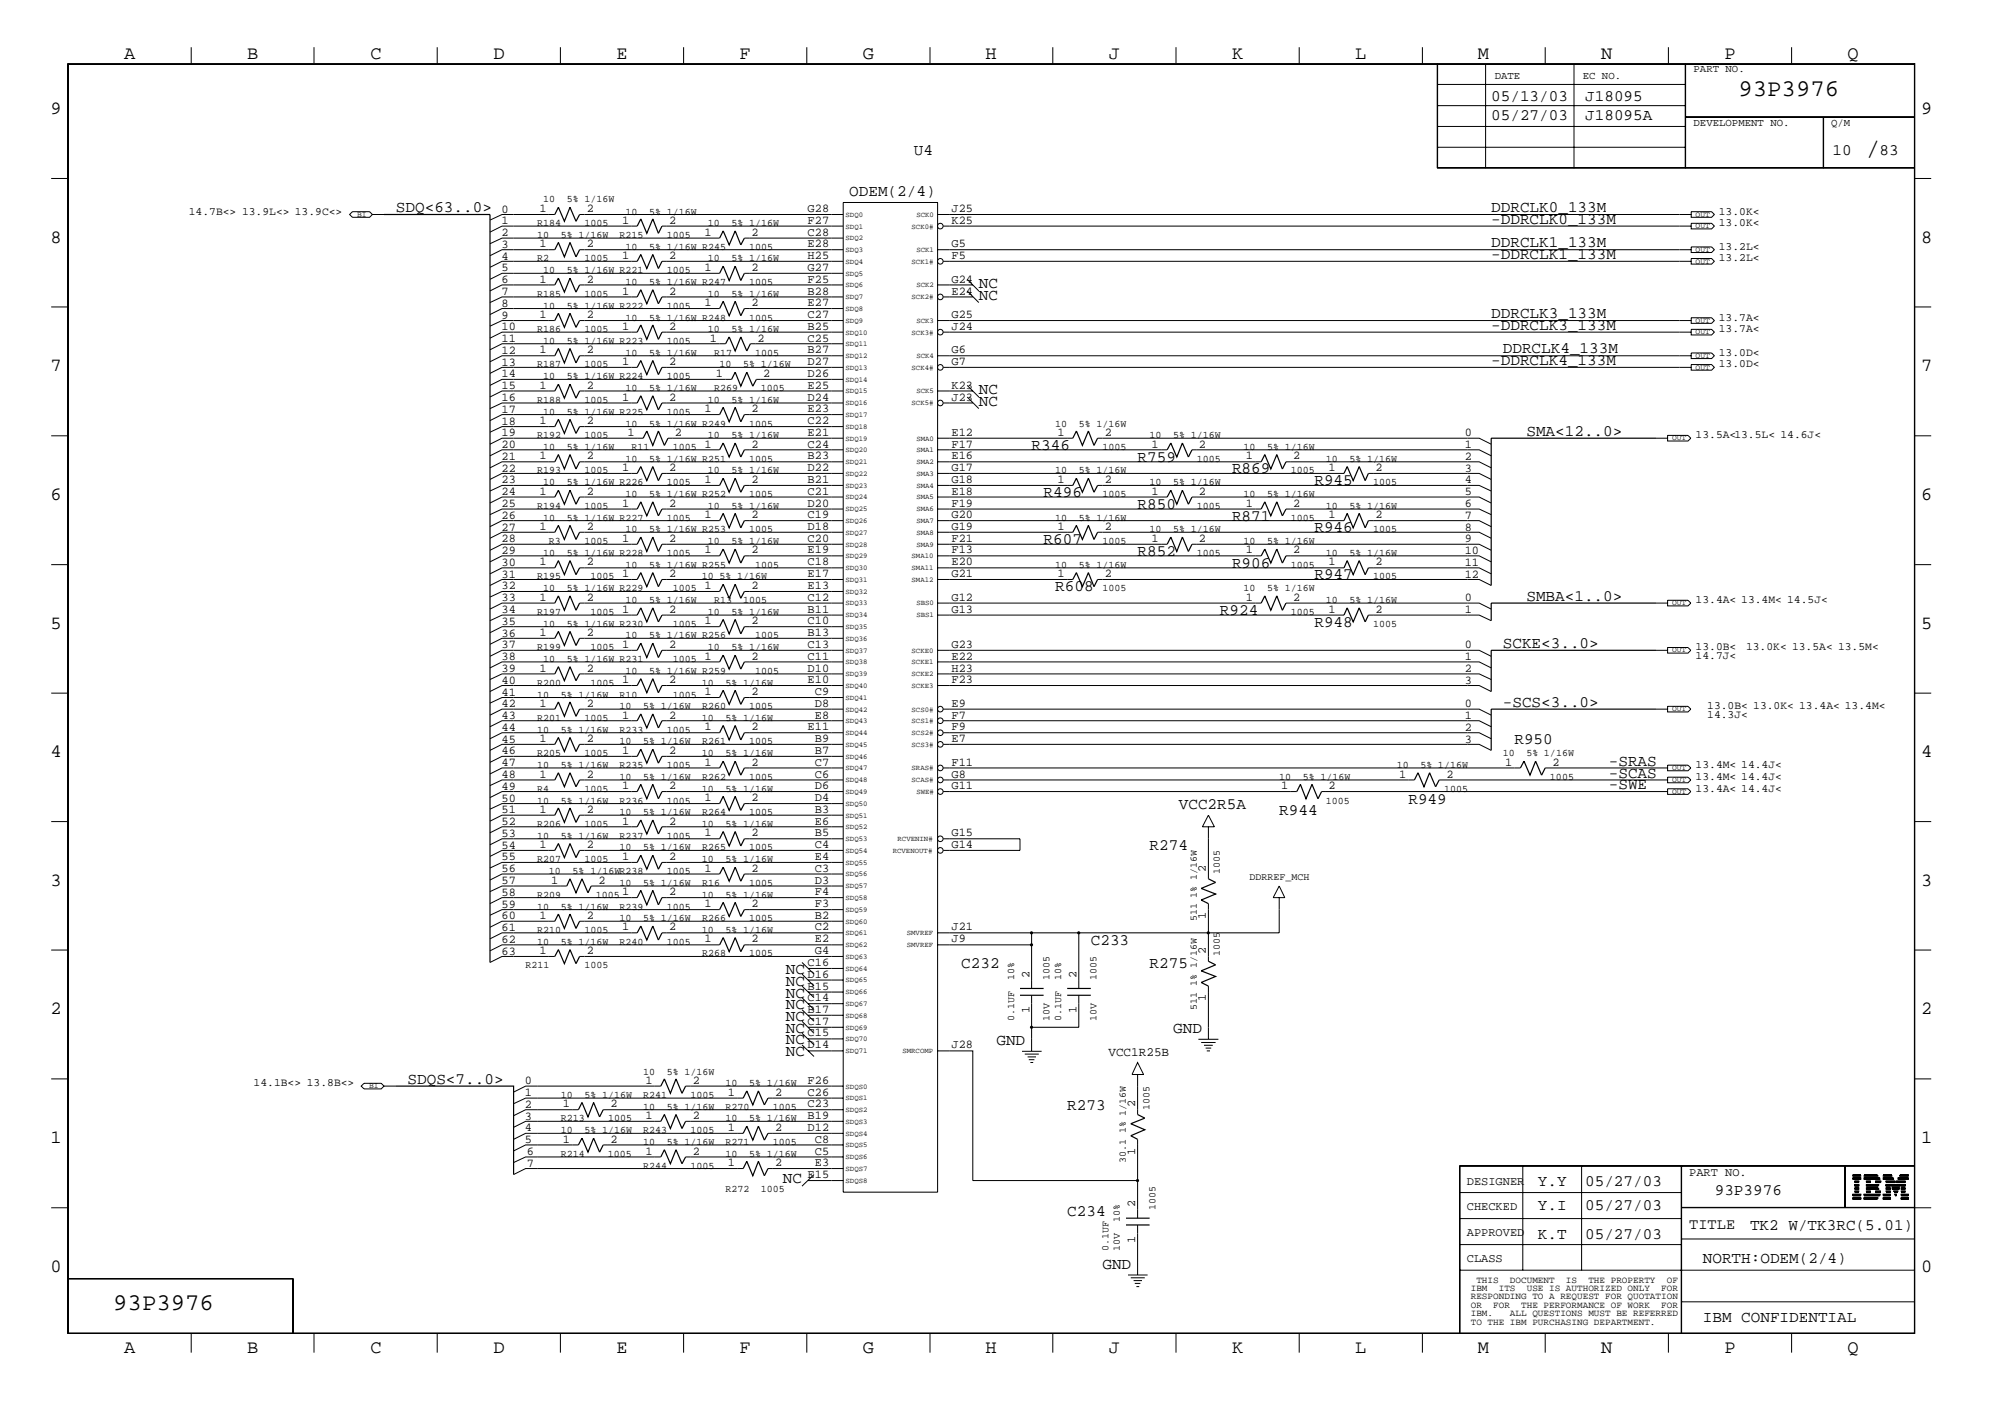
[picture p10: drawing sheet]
<svg xmlns="http://www.w3.org/2000/svg" width="423mm" height="299mm" viewBox="0 0 423 299" stroke-linecap="round" stroke-linejoin="round" font-family="sans-serif">
<defs><g id="words">
<text font-size="5.2" x="395" y="32.9">/</text>
<g font-size="5.1">
<text x="368" y="20.4">93P3976</text>
<text x="24" y="277.1">93P3976</text>
</g>
<g font-size="4">
<text x="26.2" y="12.5">A</text>
<text x="52.3" y="12.5">B</text>
<text x="78.4" y="12.5">C</text>
<text x="104.5" y="12.5">D</text>
<text x="130.5" y="12.5">E</text>
<text x="156.5" y="12.5">F</text>
<text x="182.6" y="12.5">G</text>
<text x="208.6" y="12.5">H</text>
<text x="234.7" y="12.5">J</text>
<text x="260.8" y="12.5">K</text>
<text x="286.9" y="12.5">L</text>
<text x="312.8" y="12.5">M</text>
<text x="338.9" y="12.5">N</text>
<text x="365" y="12.5">P</text>
<text x="391.1" y="12.5">Q</text>
<text x="10.7" y="24.1">9</text>
<text x="406.7" y="24.1">9</text>
<text x="10.7" y="51.3">8</text>
<text x="406.7" y="51.3">8</text>
<text x="10.7" y="78.6">7</text>
<text x="406.7" y="78.6">7</text>
<text x="10.7" y="105.8">6</text>
<text x="406.7" y="105.8">6</text>
<text x="10.7" y="133">5</text>
<text x="406.7" y="133">5</text>
<text x="10.7" y="160.2">4</text>
<text x="406.7" y="160.2">4</text>
<text x="10.7" y="187.5">3</text>
<text x="406.7" y="187.5">3</text>
<text x="10.7" y="214.6">2</text>
<text x="406.7" y="214.6">2</text>
<text x="10.7" y="241.9">1</text>
<text x="406.7" y="241.9">1</text>
<text x="10.7" y="269.2">0</text>
<text x="406.7" y="269.2">0</text>
<text x="26.2" y="286.2">A</text>
<text x="52.3" y="286.2">B</text>
<text x="78.4" y="286.2">C</text>
<text x="104.5" y="286.2">D</text>
<text x="130.5" y="286.2">E</text>
<text x="156.5" y="286.2">F</text>
<text x="182.6" y="286.2">G</text>
<text x="208.6" y="286.2">H</text>
<text x="234.7" y="286.2">J</text>
<text x="260.8" y="286.2">K</text>
<text x="286.9" y="286.2">L</text>
<text x="312.8" y="286.2">M</text>
<text x="338.9" y="286.2">N</text>
<text x="365" y="286.2">P</text>
<text x="391.1" y="286.2">Q</text>
</g>
<g font-size="3.4">
<text x="315.6" y="21.4">05/13/03</text>
<text x="335.5" y="21.4">J18095</text>
<text x="315.6" y="25.4">05/27/03</text>
<text x="335.5" y="25.4">J18095A</text>
<text x="193.5" y="32.9">U4</text>
<text x="387.9" y="32.9">10</text>
<text x="397.8" y="32.9">83</text>
<text x="179.7" y="41.6">ODEM(2/4)</text>
<text x="83.8" y="44.9">SDQ&lt;63..0&gt;</text>
<text x="315.6" y="47.3">-DDRCLK0_133M</text>
<text x="315.6" y="44.9">DDRCLK0_133M</text>
<text x="315.6" y="52.3">DDRCLK1_133M</text>
<text x="315.6" y="54.9">-DDRCLK1_133M</text>
<text x="207.2" y="63.4">NC</text>
<text x="207.2" y="60.9">NC</text>
<text x="315.6" y="67.3">DDRCLK3_133M</text>
<text x="315.6" y="69.8">-DDRCLK3_133M</text>
<text x="315.6" y="77.2">-DDRCLK4_133M</text>
<text x="318.1" y="74.8">DDRCLK4_133M</text>
<text x="207.2" y="83.3">NC</text>
<text x="207.2" y="85.9">NC</text>
<text x="218.4" y="95.2">R346</text>
<text x="323.1" y="92.2">SMA&lt;12..0&gt;</text>
<text x="240.8" y="97.7">R759</text>
<text x="260.8" y="100.2">R869</text>
<text x="220.9" y="105.2">R496</text>
<text x="240.8" y="107.7">R850</text>
<text x="278.2" y="102.7">R945</text>
<text x="260.8" y="110.2">R871</text>
<text x="278.2" y="112.6">R946</text>
<text x="220.9" y="115.1">R607</text>
<text x="240.8" y="117.6">R852</text>
<text x="223.4" y="125.1">R608</text>
<text x="260.8" y="120.1">R906</text>
<text x="278.2" y="122.6">R947</text>
<text x="258.2" y="130.1">R924</text>
<text x="323.1" y="127.1">SMBA&lt;1..0&gt;</text>
<text x="278.2" y="132.6">R948</text>
<text x="318.1" y="137.1">SCKE&lt;3..0&gt;</text>
<text x="318.1" y="149.5">-SCS&lt;3..0&gt;</text>
<text x="320.5" y="157.5">R950</text>
<text x="340.5" y="162">-SRAS</text>
<text x="340.5" y="167">-SWE</text>
<text x="340.5" y="164.5">-SCAS</text>
<text x="249.5" y="171.2">VCC2R5A</text>
<text x="270.8" y="172.5">R944</text>
<text x="298.1" y="170">R949</text>
<text x="243.3" y="179.9">R274</text>
<text x="230.9" y="199.9">C233</text>
<text x="166.4" y="208.5">NC</text>
<text x="166.4" y="206.1">NC</text>
<text x="203.5" y="204.9">C232</text>
<text x="243.3" y="204.9">R275</text>
<text x="166.4" y="213.5">NC</text>
<text x="166.4" y="211.1">NC</text>
<text x="166.4" y="218.5">NC</text>
<text x="166.4" y="221">NC</text>
<text x="166.4" y="216.1">NC</text>
<text x="210.9" y="221.1">GND</text>
<text x="248.3" y="218.6">GND</text>
<text x="166.4" y="223.5">NC</text>
<text x="86.3" y="229.3">SDQS&lt;7..0&gt;</text>
<text x="225.9" y="234.8">R273</text>
<text x="165.7" y="250.4">NC</text>
<text x="325.5" y="251">Y.Y</text>
<text x="335.5" y="251">05/27/03</text>
<text x="225.9" y="257.2">C234</text>
<text x="325.5" y="255.9">Y.I</text>
<text x="335.5" y="255.9">05/27/03</text>
<text x="363" y="252.7">93P3976</text>
<text x="325.5" y="262.2">K.T</text>
<text x="335.5" y="262.2">05/27/03</text>
<text x="370.4" y="260.2">TK2 W/TK3RC(5.01)</text>
<text x="233.3" y="268.4">GND</text>
<text x="360.4" y="267.2">NORTH:ODEM(2/4)</text>
<text x="360.4" y="279.7">IBM CONFIDENTIAL</text>
</g>
<text font-size="3.2" x="357.5" y="260">TITLE</text>
<text font-size="2.7" x="234.6" y="223.5">VCC1R25B</text>
<g font-size="2.5">
<text x="106.2" y="47.4">1</text>
<text x="106.2" y="45">0</text>
<text x="114.2" y="44.9">1</text>
<text x="124.2" y="44.9">2</text>
<text x="131.7" y="47.3">1</text>
<text x="141.6" y="47.3">2</text>
<text x="170.9" y="44.9">G28</text>
<text x="170.9" y="47.3">F27</text>
<text x="201.4" y="44.9">J25</text>
<text x="201.4" y="47.3">K25</text>
<text x="106.2" y="50">2</text>
<text x="106.2" y="52.4">3</text>
<text x="114.2" y="52.3">1</text>
<text x="124.2" y="52.3">2</text>
<text x="149.1" y="49.9">1</text>
<text x="159.1" y="49.9">2</text>
<text x="170.9" y="49.9">C28</text>
<text x="170.9" y="52.3">E28</text>
<text x="201.4" y="52.3">G5</text>
<text x="106.2" y="59.9">6</text>
<text x="106.2" y="57.4">5</text>
<text x="106.2" y="54.9">4</text>
<text x="114.2" y="59.8">1</text>
<text x="124.2" y="59.8">2</text>
<text x="131.7" y="54.9">1</text>
<text x="141.6" y="54.9">2</text>
<text x="149.1" y="57.3">1</text>
<text x="159.1" y="57.3">2</text>
<text x="170.9" y="59.8">F25</text>
<text x="170.9" y="54.9">H25</text>
<text x="170.9" y="57.3">G27</text>
<text x="201.4" y="59.8">G24</text>
<text x="201.4" y="54.9">F5</text>
<text x="106.2" y="62.4">7</text>
<text x="106.2" y="64.9">8</text>
<text x="131.7" y="62.3">1</text>
<text x="141.6" y="62.3">2</text>
<text x="149.1" y="64.8">1</text>
<text x="159.1" y="64.8">2</text>
<text x="170.9" y="62.3">B28</text>
<text x="170.9" y="64.8">E27</text>
<text x="201.4" y="62.3">E24</text>
<text x="106.2" y="69.8">10</text>
<text x="106.2" y="67.4">9</text>
<text x="114.2" y="67.3">1</text>
<text x="124.2" y="67.3">2</text>
<text x="131.7" y="69.8">1</text>
<text x="141.6" y="69.8">2</text>
<text x="170.9" y="69.8">B25</text>
<text x="170.9" y="67.3">C27</text>
<text x="201.4" y="67.3">G25</text>
<text x="201.4" y="69.8">J24</text>
<text x="106.2" y="72.4">11</text>
<text x="106.2" y="74.8">12</text>
<text x="106.2" y="77.4">13</text>
<text x="114.2" y="74.8">1</text>
<text x="124.2" y="74.8">2</text>
<text x="131.7" y="77.2">1</text>
<text x="141.6" y="77.2">2</text>
<text x="150.3" y="72.3">1</text>
<text x="160.4" y="72.3">2</text>
<text x="170.9" y="72.3">C25</text>
<text x="170.9" y="74.8">B27</text>
<text x="170.9" y="77.2">D27</text>
<text x="201.4" y="74.8">G6</text>
<text x="201.4" y="77.2">G7</text>
<text x="106.2" y="79.8">14</text>
<text x="106.2" y="82.4">15</text>
<text x="114.2" y="82.2">1</text>
<text x="124.2" y="82.2">2</text>
<text x="151.6" y="79.8">1</text>
<text x="161.5" y="79.8">2</text>
<text x="170.9" y="79.8">D26</text>
<text x="170.9" y="82.2">E25</text>
<text x="201.4" y="82.2">K23</text>
<text x="106.2" y="87.3">17</text>
<text x="106.2" y="84.8">16</text>
<text x="106.2" y="89.8">18</text>
<text x="114.2" y="89.7">1</text>
<text x="124.2" y="89.7">2</text>
<text x="131.7" y="84.8">1</text>
<text x="141.6" y="84.8">2</text>
<text x="149.1" y="87.2">1</text>
<text x="159.1" y="87.2">2</text>
<text x="170.9" y="84.8">D24</text>
<text x="170.9" y="87.2">E23</text>
<text x="170.9" y="89.7">C22</text>
<text x="201.4" y="84.8">J23</text>
<text x="106.2" y="94.8">20</text>
<text x="106.2" y="92.3">19</text>
<text x="132.8" y="92.2">1</text>
<text x="142.8" y="92.2">2</text>
<text x="149.1" y="94.7">1</text>
<text x="159.1" y="94.7">2</text>
<text x="170.9" y="92.2">E21</text>
<text x="170.9" y="94.7">C24</text>
<text x="201.4" y="92.2">E12</text>
<text x="201.4" y="94.7">F17</text>
<text x="223.9" y="92.2">1</text>
<text x="233.8" y="92.2">2</text>
<text x="243.8" y="94.7">1</text>
<text x="253.7" y="94.7">2</text>
<text x="310" y="92.3">0</text>
<text x="310" y="94.8">1</text>
<text x="106.2" y="99.8">22</text>
<text x="106.2" y="97.3">21</text>
<text x="114.2" y="97.2">1</text>
<text x="124.2" y="97.2">2</text>
<text x="131.7" y="99.7">1</text>
<text x="141.6" y="99.7">2</text>
<text x="170.9" y="97.2">B23</text>
<text x="170.9" y="99.7">D22</text>
<text x="201.4" y="97.2">E16</text>
<text x="201.4" y="99.7">G17</text>
<text x="263.7" y="97.2">1</text>
<text x="273.7" y="97.2">2</text>
<text x="281.2" y="99.7">1</text>
<text x="291.2" y="99.7">2</text>
<text x="310" y="97.3">2</text>
<text x="310" y="99.8">3</text>
<text x="106.2" y="107.3">25</text>
<text x="106.2" y="102.3">23</text>
<text x="106.2" y="104.7">24</text>
<text x="114.2" y="104.6">1</text>
<text x="124.2" y="104.6">2</text>
<text x="131.7" y="107.2">1</text>
<text x="141.6" y="107.2">2</text>
<text x="149.1" y="102.2">1</text>
<text x="159.1" y="102.2">2</text>
<text x="170.9" y="102.2">B21</text>
<text x="170.9" y="107.2">D20</text>
<text x="170.9" y="104.6">C21</text>
<text x="201.4" y="104.6">E18</text>
<text x="201.4" y="107.2">F19</text>
<text x="201.4" y="102.2">G18</text>
<text x="223.9" y="102.2">1</text>
<text x="233.8" y="102.2">2</text>
<text x="243.8" y="104.6">1</text>
<text x="253.7" y="104.6">2</text>
<text x="263.7" y="107.2">1</text>
<text x="273.7" y="107.2">2</text>
<text x="310" y="102.3">4</text>
<text x="310" y="107.3">6</text>
<text x="310" y="104.7">5</text>
<text x="106.2" y="112.3">27</text>
<text x="106.2" y="109.7">26</text>
<text x="114.2" y="112.2">1</text>
<text x="124.2" y="112.2">2</text>
<text x="149.1" y="109.6">1</text>
<text x="159.1" y="109.6">2</text>
<text x="170.9" y="109.6">C19</text>
<text x="170.9" y="112.2">D18</text>
<text x="201.4" y="109.6">G20</text>
<text x="201.4" y="112.2">G19</text>
<text x="223.9" y="112.2">1</text>
<text x="233.8" y="112.2">2</text>
<text x="281.2" y="109.6">1</text>
<text x="291.2" y="109.6">2</text>
<text x="310" y="109.7">7</text>
<text x="310" y="112.3">8</text>
<text x="106.2" y="117.3">29</text>
<text x="106.2" y="119.7">30</text>
<text x="106.2" y="114.7">28</text>
<text x="114.2" y="119.6">1</text>
<text x="124.2" y="119.6">2</text>
<text x="131.7" y="114.6">1</text>
<text x="141.6" y="114.6">2</text>
<text x="149.1" y="117.1">1</text>
<text x="159.1" y="117.1">2</text>
<text x="170.9" y="114.6">C20</text>
<text x="170.9" y="117.1">E19</text>
<text x="170.9" y="119.6">C18</text>
<text x="201.4" y="119.6">E20</text>
<text x="201.4" y="117.1">F13</text>
<text x="201.4" y="114.6">F21</text>
<text x="243.8" y="114.6">1</text>
<text x="253.7" y="114.6">2</text>
<text x="263.7" y="117.1">1</text>
<text x="273.7" y="117.1">2</text>
<text x="281.2" y="119.6">1</text>
<text x="291.2" y="119.6">2</text>
<text x="310" y="114.7">9</text>
<text x="310" y="117.3">10</text>
<text x="310" y="119.7">11</text>
<text x="106.2" y="124.7">32</text>
<text x="106.2" y="122.3">31</text>
<text x="131.7" y="122.1">1</text>
<text x="141.6" y="122.1">2</text>
<text x="149.1" y="124.6">1</text>
<text x="159.1" y="124.6">2</text>
<text x="170.9" y="122.1">E17</text>
<text x="170.9" y="124.6">E13</text>
<text x="201.4" y="122.1">G21</text>
<text x="223.9" y="122.1">1</text>
<text x="233.8" y="122.1">2</text>
<text x="310" y="122.3">12</text>
<text x="106.2" y="127.2">33</text>
<text x="106.2" y="129.7">34</text>
<text x="114.2" y="127.1">1</text>
<text x="124.2" y="127.1">2</text>
<text x="131.7" y="129.6">1</text>
<text x="141.6" y="129.6">2</text>
<text x="170.9" y="127.1">C12</text>
<text x="170.9" y="129.6">B11</text>
<text x="201.4" y="127.1">G12</text>
<text x="201.4" y="129.6">G13</text>
<text x="263.7" y="127.1">1</text>
<text x="273.7" y="127.1">2</text>
<text x="281.2" y="129.6">1</text>
<text x="291.2" y="129.6">2</text>
<text x="310" y="127.2">0</text>
<text x="310" y="129.7">1</text>
<text x="106.2" y="137.2">37</text>
<text x="106.2" y="134.7">36</text>
<text x="106.2" y="132.2">35</text>
<text x="114.2" y="134.6">1</text>
<text x="124.2" y="134.6">2</text>
<text x="131.7" y="137.1">1</text>
<text x="141.6" y="137.1">2</text>
<text x="149.1" y="132.1">1</text>
<text x="159.1" y="132.1">2</text>
<text x="170.9" y="134.6">B13</text>
<text x="170.9" y="132.1">C10</text>
<text x="170.9" y="137.1">C13</text>
<text x="201.4" y="137.1">G23</text>
<text x="310" y="137.2">0</text>
<text x="106.2" y="139.7">38</text>
<text x="106.2" y="142.2">39</text>
<text x="114.2" y="142.1">1</text>
<text x="124.2" y="142.1">2</text>
<text x="149.1" y="139.5">1</text>
<text x="159.1" y="139.5">2</text>
<text x="170.9" y="139.5">C11</text>
<text x="170.9" y="142.1">D10</text>
<text x="201.4" y="142.1">H23</text>
<text x="201.4" y="139.5">E22</text>
<text x="310" y="139.7">1</text>
<text x="310" y="142.2">2</text>
<text x="106.2" y="144.6">40</text>
<text x="106.2" y="147.2">41</text>
<text x="106.2" y="149.6">42</text>
<text x="114.2" y="149.5">1</text>
<text x="124.2" y="149.5">2</text>
<text x="131.7" y="144.5">1</text>
<text x="141.6" y="144.5">2</text>
<text x="149.1" y="147.1">1</text>
<text x="159.1" y="147.1">2</text>
<text x="170.9" y="144.5">E10</text>
<text x="172.5" y="149.5">D8</text>
<text x="172.5" y="147.1">C9</text>
<text x="201.4" y="144.5">F23</text>
<text x="201.4" y="149.5">E9</text>
<text x="310" y="144.6">3</text>
<text x="310" y="149.6">0</text>
<text x="106.2" y="152.1">43</text>
<text x="106.2" y="154.6">44</text>
<text x="131.7" y="152.1">1</text>
<text x="141.6" y="152.1">2</text>
<text x="149.1" y="154.5">1</text>
<text x="159.1" y="154.5">2</text>
<text x="170.9" y="154.5">E11</text>
<text x="172.5" y="152.1">E8</text>
<text x="201.4" y="152.1">F7</text>
<text x="201.4" y="154.5">F9</text>
<text x="310" y="152.1">1</text>
<text x="310" y="154.6">2</text>
<text x="106.2" y="159.6">46</text>
<text x="106.2" y="157.1">45</text>
<text x="114.2" y="157">1</text>
<text x="124.2" y="157">2</text>
<text x="131.7" y="159.5">1</text>
<text x="141.6" y="159.5">2</text>
<text x="149.1" y="162">1</text>
<text x="159.1" y="162">2</text>
<text x="172.5" y="159.5">B7</text>
<text x="172.5" y="157">B9</text>
<text x="172.5" y="162">C7</text>
<text x="201.4" y="157">E7</text>
<text x="201.4" y="162">F11</text>
<text x="310" y="157.1">3</text>
<text x="318.6" y="162">1</text>
<text x="328.6" y="162">2</text>
<text x="106.2" y="164.6">48</text>
<text x="106.2" y="162.1">47</text>
<text x="106.2" y="167">49</text>
<text x="114.2" y="164.5">1</text>
<text x="124.2" y="164.5">2</text>
<text x="131.7" y="167">1</text>
<text x="141.6" y="167">2</text>
<text x="172.5" y="164.5">C6</text>
<text x="172.5" y="167">D6</text>
<text x="201.4" y="164.5">G8</text>
<text x="201.4" y="167">G11</text>
<text x="271.2" y="167">1</text>
<text x="281.2" y="167">2</text>
<text x="296.2" y="164.5">1</text>
<text x="306.2" y="164.5">2</text>
<text x="106.2" y="172">51</text>
<text x="106.2" y="169.6">50</text>
<text x="114.2" y="172">1</text>
<text x="124.2" y="172">2</text>
<text x="149.1" y="169.5">1</text>
<text x="159.1" y="169.5">2</text>
<text x="172.5" y="169.5">D4</text>
<text x="172.5" y="172">B3</text>
<text x="106.2" y="177">53</text>
<text x="106.2" y="174.6">52</text>
<text x="106.2" y="179.6">54</text>
<text x="114.2" y="179.4">1</text>
<text x="124.2" y="179.4">2</text>
<text x="131.7" y="174.5">1</text>
<text x="141.6" y="174.5">2</text>
<text x="149.1" y="177">1</text>
<text x="159.1" y="177">2</text>
<text x="172.5" y="177">B5</text>
<text x="172.5" y="174.5">E6</text>
<text x="172.5" y="179.4">C4</text>
<text x="201.4" y="177">G15</text>
<text x="201.4" y="179.4">G14</text>
<text x="106.2" y="182">55</text>
<text x="106.2" y="184.5">56</text>
<text x="131.7" y="181.9">1</text>
<text x="141.6" y="181.9">2</text>
<text x="149.1" y="184.4">1</text>
<text x="159.1" y="184.4">2</text>
<text x="172.5" y="181.9">E4</text>
<text x="172.5" y="184.4">C3</text>
<text x="255.3" y="184.4" transform="rotate(-90 255.3 184.4)">2</text>
<text x="106.2" y="189.5">58</text>
<text x="106.2" y="187">57</text>
<text x="116.7" y="186.9">1</text>
<text x="126.7" y="186.9">2</text>
<text x="131.7" y="189.4">1</text>
<text x="141.6" y="189.4">2</text>
<text x="149.1" y="191.9">1</text>
<text x="159.1" y="191.9">2</text>
<text x="172.5" y="186.9">D3</text>
<text x="172.5" y="189.4">F4</text>
<text x="172.5" y="191.9">F3</text>
<text x="106.2" y="197">61</text>
<text x="106.2" y="192">59</text>
<text x="106.2" y="194.5">60</text>
<text x="114.2" y="194.4">1</text>
<text x="124.2" y="194.4">2</text>
<text x="131.7" y="196.8">1</text>
<text x="141.6" y="196.8">2</text>
<text x="172.5" y="196.8">C2</text>
<text x="172.5" y="194.4">B2</text>
<text x="201.4" y="196.8">J21</text>
<text x="255.3" y="194.4" transform="rotate(-90 255.3 194.4)">1</text>
<text x="106.2" y="202">63</text>
<text x="106.2" y="199.5">62</text>
<text x="114.2" y="201.8">1</text>
<text x="124.2" y="201.8">2</text>
<text x="149.1" y="199.4">1</text>
<text x="159.1" y="199.4">2</text>
<text x="172.5" y="199.4">E2</text>
<text x="172.5" y="201.8">G4</text>
<text x="201.4" y="199.4">J9</text>
<text x="255.3" y="201.8" transform="rotate(-90 255.3 201.8)">2</text>
<text x="170.9" y="209.4">B15</text>
<text x="170.9" y="206.8">D16</text>
<text x="170.9" y="204.4">C16</text>
<text x="217.9" y="206.8" transform="rotate(-90 217.9 206.8)">2</text>
<text x="227.8" y="206.8" transform="rotate(-90 227.8 206.8)">2</text>
<text x="170.9" y="214.4">B17</text>
<text x="170.9" y="211.8">C14</text>
<text x="217.9" y="214.4" transform="rotate(-90 217.9 214.4)">1</text>
<text x="227.8" y="214.4" transform="rotate(-90 227.8 214.4)">1</text>
<text x="255.3" y="211.8" transform="rotate(-90 255.3 211.8)">1</text>
<text x="170.9" y="216.8">C17</text>
<text x="170.9" y="219.3">C15</text>
<text x="170.9" y="221.8">D14</text>
<text x="201.4" y="221.8">J28</text>
<text x="111.1" y="229.4">0</text>
<text x="111.1" y="231.9">1</text>
<text x="136.7" y="229.3">1</text>
<text x="146.6" y="229.3">2</text>
<text x="154.1" y="231.8">1</text>
<text x="164.1" y="231.8">2</text>
<text x="170.9" y="231.8">C26</text>
<text x="170.9" y="229.3">F26</text>
<text x="111.1" y="234.4">2</text>
<text x="111.1" y="236.9">3</text>
<text x="111.1" y="239.4">4</text>
<text x="119.1" y="234.3">1</text>
<text x="129.2" y="234.3">2</text>
<text x="136.7" y="236.7">1</text>
<text x="146.6" y="236.7">2</text>
<text x="154.1" y="239.3">1</text>
<text x="164.1" y="239.3">2</text>
<text x="170.9" y="234.3">C23</text>
<text x="170.9" y="236.7">B19</text>
<text x="170.9" y="239.3">D12</text>
<text x="240.3" y="234.3" transform="rotate(-90 240.3 234.3)">2</text>
<text x="111.1" y="241.9">5</text>
<text x="111.5" y="244.3">6</text>
<text x="119.1" y="241.7">1</text>
<text x="129.2" y="241.7">2</text>
<text x="136.7" y="244.3">1</text>
<text x="146.6" y="244.3">2</text>
<text x="172.5" y="244.3">C5</text>
<text x="172.5" y="241.7">C8</text>
<text x="240.3" y="244.3" transform="rotate(-90 240.3 244.3)">1</text>
<text x="111.5" y="246.8">7</text>
<text x="154.1" y="246.7">1</text>
<text x="164.1" y="246.7">2</text>
<text x="170.9" y="249.3">E15</text>
<text x="172.5" y="246.7">E3</text>
<text x="310.5" y="250.6">DESIGNER</text>
<text x="357.5" y="248.8">PART NO.</text>
<text x="240.3" y="255.4" transform="rotate(-90 240.3 255.4)">2</text>
<text x="310.5" y="256">CHECKED</text>
<text x="240.3" y="263" transform="rotate(-90 240.3 263)">1</text>
<text x="310.5" y="261.5">APPROVED</text>
<text x="310.5" y="267">CLASS</text>
</g>
<g font-size="2.4">
<text x="40" y="45.4">14.7B&lt;&gt; 13.9L&lt;&gt; 13.9C&lt;&gt;</text>
<text x="363.8" y="45.4">13.0K&lt;</text>
<text x="363.8" y="47.8">13.0K&lt;</text>
<text x="363.8" y="52.8">13.2L&lt;</text>
<text x="363.8" y="55.3">13.2L&lt;</text>
<text x="363.8" y="67.8">13.7A&lt;</text>
<text x="363.8" y="70.3">13.7A&lt;</text>
<text x="363.8" y="75.3">13.0D&lt;</text>
<text x="363.8" y="77.7">13.0D&lt;</text>
<text x="358.9" y="92.7">13.5A&lt;13.5L&lt; 14.6J&lt;</text>
<text x="358.9" y="127.6">13.4A&lt; 13.4M&lt; 14.5J&lt;</text>
<text x="358.9" y="137.6">13.0B&lt;</text>
<text x="369.6" y="137.6">13.0K&lt; 13.5A&lt; 13.5M&lt;</text>
<text x="358.9" y="139.4">14.7J&lt;</text>
<text x="361.4" y="151.8">14.3J&lt;</text>
<text x="361.4" y="150">13.0B&lt; 13.0K&lt; 13.4A&lt; 13.4M&lt;</text>
<text x="358.9" y="167.5">13.4A&lt; 14.4J&lt;</text>
<text x="358.9" y="165">13.4M&lt; 14.4J&lt;</text>
<text x="358.9" y="162.5">13.4M&lt; 14.4J&lt;</text>
<text x="53.7" y="229.8">14.1B&lt;&gt; 13.8B&lt;&gt;</text>
</g>
<g font-size="2.3">
<text x="316.4" y="16.7">DATE</text>
<text x="335" y="16.7">EC NO.</text>
<text x="358.5" y="15.2">PART NO.</text>
<text x="358.5" y="26.6">DEVELOPMENT NO.</text>
<text x="387.6" y="26.6">Q/M</text>
</g>
<g font-size="2.1">
<text x="113.7" y="47.8">R184</text>
<text x="115" y="42.8">10</text>
<text x="120" y="42.8">5% 1/16W</text>
<text x="123.7" y="47.8">1005</text>
<text x="132.4" y="45.4">10</text>
<text x="137.4" y="45.4">5% 1/16W</text>
<text x="149.9" y="47.8">10</text>
<text x="154.9" y="47.8">5% 1/16W</text>
<text x="113.7" y="50.4">10</text>
<text x="118.7" y="50.4">5% 1/16W</text>
<text x="131.1" y="50.4">R215</text>
<text x="132.4" y="52.8">10</text>
<text x="137.4" y="52.8">5% 1/16W R245</text>
<text x="141.1" y="50.4">1005</text>
<text x="158.6" y="52.8">1005</text>
<text x="113.7" y="55.3">R2</text>
<text x="115" y="57.8">10</text>
<text x="120" y="57.8">5% 1/16W R221</text>
<text x="123.7" y="55.3">1005</text>
<text x="141.1" y="57.8">1005</text>
<text x="149.9" y="55.3">10</text>
<text x="154.9" y="55.3">5% 1/16W</text>
<text x="113.7" y="62.8">R185</text>
<text x="115" y="65.3">10</text>
<text x="120" y="65.3">5% 1/16W R222</text>
<text x="123.7" y="62.8">1005</text>
<text x="132.4" y="60.3">10</text>
<text x="137.4" y="60.3">5% 1/16W R247</text>
<text x="141.1" y="65.3">1005</text>
<text x="149.9" y="62.8">10</text>
<text x="154.9" y="62.8">5% 1/16W</text>
<text x="158.6" y="60.3">1005</text>
<text x="113.7" y="70.3">R186</text>
<text x="123.7" y="70.3">1005</text>
<text x="132.4" y="67.8">10</text>
<text x="137.4" y="67.8">5% 1/16W R248</text>
<text x="149.9" y="70.3">10</text>
<text x="154.9" y="70.3">5% 1/16W</text>
<text x="158.6" y="67.8">1005</text>
<text x="113.7" y="77.7">R187</text>
<text x="115" y="72.7">10</text>
<text x="120" y="72.7">5% 1/16W R223</text>
<text x="123.7" y="77.7">1005</text>
<text x="132.4" y="75.3">10</text>
<text x="137.4" y="75.3">5% 1/16W</text>
<text x="141.1" y="72.7">1005</text>
<text x="151.1" y="75.3">R17</text>
<text x="152.3" y="77.7">10</text>
<text x="157.3" y="77.7">5% 1/16W</text>
<text x="159.9" y="75.3">1005</text>
<text x="115" y="80.3">10</text>
<text x="120" y="80.3">5% 1/16W R224</text>
<text x="132.4" y="82.7">10</text>
<text x="137.4" y="82.7">5% 1/16W</text>
<text x="141.1" y="80.3">1005</text>
<text x="151.1" y="82.7">R269</text>
<text x="161" y="82.7">1005</text>
<text x="113.7" y="85.3">R188</text>
<text x="115" y="87.7">10</text>
<text x="120" y="87.7">5% 1/16W R225</text>
<text x="123.7" y="85.3">1005</text>
<text x="141.1" y="87.7">1005</text>
<text x="149.9" y="85.3">10</text>
<text x="154.9" y="85.3">5% 1/16W</text>
<text x="113.7" y="92.7">R192</text>
<text x="115" y="95.2">10</text>
<text x="120" y="95.2">5% 1/16W</text>
<text x="123.7" y="92.7">1005</text>
<text x="132.4" y="90.3">10</text>
<text x="133.7" y="95.2">R11</text>
<text x="137.4" y="90.3">5% 1/16W R249</text>
<text x="142.4" y="95.2">1005</text>
<text x="149.9" y="92.7">10</text>
<text x="154.9" y="92.7">5% 1/16W</text>
<text x="158.6" y="90.3">1005</text>
<text x="223.4" y="90.3">10</text>
<text x="228.3" y="90.3">5% 1/16W</text>
<text x="233.3" y="95.2">1005</text>
<text x="243.3" y="92.7">10</text>
<text x="248.3" y="92.7">5% 1/16W</text>
<text x="263.2" y="95.2">10</text>
<text x="268.2" y="95.2">5% 1/16W</text>
<text x="113.7" y="100.2">R193</text>
<text x="123.7" y="100.2">1005</text>
<text x="132.4" y="97.7">10</text>
<text x="137.4" y="97.7">5% 1/16W R251</text>
<text x="149.9" y="100.2">10</text>
<text x="154.9" y="100.2">5% 1/16W</text>
<text x="158.6" y="97.7">1005</text>
<text x="223.4" y="100.2">10</text>
<text x="228.3" y="100.2">5% 1/16W</text>
<text x="253.3" y="97.7">1005</text>
<text x="273.2" y="100.2">1005</text>
<text x="280.7" y="97.7">10</text>
<text x="285.7" y="97.7">5% 1/16W</text>
<text x="113.7" y="107.7">R194</text>
<text x="115" y="102.7">10</text>
<text x="120" y="102.7">5% 1/16W R226</text>
<text x="123.7" y="107.7">1005</text>
<text x="132.4" y="105.2">10</text>
<text x="137.4" y="105.2">5% 1/16W R252</text>
<text x="141.1" y="102.7">1005</text>
<text x="149.9" y="107.7">10</text>
<text x="154.9" y="107.7">5% 1/16W</text>
<text x="158.6" y="105.2">1005</text>
<text x="233.3" y="105.2">1005</text>
<text x="243.3" y="102.7">10</text>
<text x="248.3" y="102.7">5% 1/16W</text>
<text x="253.3" y="107.7">1005</text>
<text x="263.2" y="105.2">10</text>
<text x="268.2" y="105.2">5% 1/16W</text>
<text x="280.7" y="107.7">10</text>
<text x="285.7" y="107.7">5% 1/16W</text>
<text x="290.7" y="102.7">1005</text>
<text x="115" y="110.2">10</text>
<text x="120" y="110.2">5% 1/16W R227</text>
<text x="132.4" y="112.6">10</text>
<text x="137.4" y="112.6">5% 1/16W R253</text>
<text x="141.1" y="110.2">1005</text>
<text x="158.6" y="112.6">1005</text>
<text x="223.4" y="110.2">10</text>
<text x="228.3" y="110.2">5% 1/16W</text>
<text x="243.3" y="112.6">10</text>
<text x="248.3" y="112.6">5% 1/16W</text>
<text x="273.2" y="110.2">1005</text>
<text x="290.7" y="112.6">1005</text>
<text x="115" y="117.6">10</text>
<text x="116.2" y="115.1">R3</text>
<text x="120" y="117.6">5% 1/16W R228</text>
<text x="123.7" y="115.1">1005</text>
<text x="141.1" y="117.6">1005</text>
<text x="149.9" y="115.1">10</text>
<text x="154.9" y="115.1">5% 1/16W</text>
<text x="233.3" y="115.1">1005</text>
<text x="253.3" y="117.6">1005</text>
<text x="263.2" y="115.1">10</text>
<text x="268.2" y="115.1">5% 1/16W</text>
<text x="280.7" y="117.6">10</text>
<text x="285.7" y="117.6">5% 1/16W</text>
<text x="113.7" y="122.6">R195</text>
<text x="115" y="125.1">10</text>
<text x="120" y="125.1">5% 1/16W R229</text>
<text x="125" y="122.6">1005</text>
<text x="132.4" y="120.1">10</text>
<text x="137.4" y="120.1">5% 1/16W R255</text>
<text x="142.4" y="125.1">1005</text>
<text x="148.6" y="122.6">10</text>
<text x="152.3" y="122.6">5% 1/16W</text>
<text x="159.9" y="120.1">1005</text>
<text x="223.4" y="120.1">10</text>
<text x="228.3" y="120.1">5% 1/16W</text>
<text x="233.3" y="125.1">1005</text>
<text x="263.2" y="125.1">10</text>
<text x="268.2" y="125.1">5% 1/16W</text>
<text x="273.2" y="120.1">1005</text>
<text x="290.7" y="122.6">1005</text>
<text x="113.7" y="130.1">R197</text>
<text x="125" y="130.1">1005</text>
<text x="132.4" y="127.6">10</text>
<text x="137.4" y="127.6">5% 1/16W</text>
<text x="149.9" y="130.1">10</text>
<text x="151.1" y="127.6">R13</text>
<text x="154.9" y="130.1">5% 1/16W</text>
<text x="157.3" y="127.6">1005</text>
<text x="273.2" y="130.1">1005</text>
<text x="280.7" y="127.6">10</text>
<text x="285.7" y="127.6">5% 1/16W</text>
<text x="113.7" y="137.6">R199</text>
<text x="115" y="132.6">10</text>
<text x="120" y="132.6">5% 1/16W R230</text>
<text x="125" y="137.6">1005</text>
<text x="132.4" y="135">10</text>
<text x="137.4" y="135">5% 1/16W R256</text>
<text x="142.4" y="132.6">1005</text>
<text x="149.9" y="137.6">10</text>
<text x="154.9" y="137.6">5% 1/16W</text>
<text x="159.9" y="135">1005</text>
<text x="290.7" y="132.6">1005</text>
<text x="115" y="140">10</text>
<text x="120" y="140">5% 1/16W R231</text>
<text x="132.4" y="142.6">10</text>
<text x="137.4" y="142.6">5% 1/16W R259</text>
<text x="142.4" y="140">1005</text>
<text x="159.9" y="142.6">1005</text>
<text x="113.7" y="147.6">10</text>
<text x="113.7" y="145">R200</text>
<text x="118.7" y="147.6">5% 1/16W</text>
<text x="125" y="145">1005</text>
<text x="131.1" y="147.6">R10</text>
<text x="142.4" y="147.6">1005</text>
<text x="148.6" y="145">10</text>
<text x="153.6" y="145">5% 1/16W</text>
<text x="113.7" y="155">10</text>
<text x="113.7" y="152.5">R201</text>
<text x="118.7" y="155">5% 1/16W</text>
<text x="123.7" y="152.5">1005</text>
<text x="131.1" y="150">10</text>
<text x="131.1" y="155">R233</text>
<text x="136.1" y="150">5% 1/16W</text>
<text x="141.1" y="155">1005</text>
<text x="148.6" y="152.5">10</text>
<text x="148.6" y="150">R260</text>
<text x="153.6" y="152.5">5% 1/16W</text>
<text x="158.6" y="150">1005</text>
<text x="113.7" y="160">R205</text>
<text x="123.7" y="160">1005</text>
<text x="131.1" y="157.5">10</text>
<text x="136.1" y="157.5">5% 1/16W</text>
<text x="148.6" y="160">10</text>
<text x="148.6" y="157.5">R261</text>
<text x="153.6" y="160">5% 1/16W</text>
<text x="158.6" y="157.5">1005</text>
<text x="318.1" y="160">10</text>
<text x="323.1" y="160">5% 1/16W</text>
<text x="113.7" y="162.5">10</text>
<text x="113.7" y="167.5">R4</text>
<text x="118.7" y="162.5">5% 1/16W</text>
<text x="123.7" y="167.5">1005</text>
<text x="131.1" y="165">10</text>
<text x="131.1" y="162.5">R235</text>
<text x="136.1" y="165">5% 1/16W</text>
<text x="141.1" y="162.5">1005</text>
<text x="148.6" y="167.5">10</text>
<text x="148.6" y="165">R262</text>
<text x="153.6" y="167.5">5% 1/16W</text>
<text x="158.6" y="165">1005</text>
<text x="270.8" y="165">10</text>
<text x="275.8" y="165">5% 1/16W</text>
<text x="295.7" y="162.5">10</text>
<text x="300.7" y="162.5">5% 1/16W</text>
<text x="305.6" y="167.5">1005</text>
<text x="328.1" y="165">1005</text>
<text x="113.7" y="170">10</text>
<text x="118.7" y="170">5% 1/16W</text>
<text x="131.1" y="172.5">10</text>
<text x="131.1" y="170">R236</text>
<text x="136.1" y="172.5">5% 1/16W</text>
<text x="141.1" y="170">1005</text>
<text x="148.6" y="172.5">R264</text>
<text x="158.6" y="172.5">1005</text>
<text x="280.7" y="170">1005</text>
<text x="113.7" y="177.5">10</text>
<text x="113.7" y="174.9">R206</text>
<text x="118.7" y="177.5">5% 1/16W</text>
<text x="123.7" y="174.9">1005</text>
<text x="131.1" y="179.9">10</text>
<text x="131.1" y="177.5">R237</text>
<text x="136.1" y="179.9">5% 1/16W</text>
<text x="141.1" y="177.5">1005</text>
<text x="148.6" y="174.9">10</text>
<text x="148.6" y="179.9">R265</text>
<text x="153.6" y="174.9">5% 1/16W</text>
<text x="158.6" y="179.9">1005</text>
<text x="113.7" y="182.5">R207</text>
<text x="116.2" y="184.9">10</text>
<text x="121.2" y="184.9">5% 1/16WR238</text>
<text x="123.7" y="182.5">1005</text>
<text x="141.1" y="184.9">1005</text>
<text x="148.6" y="182.5">10</text>
<text x="153.6" y="182.5">5% 1/16W</text>
<text x="258.2" y="184.9" transform="rotate(-90 258.2 184.9)">1005</text>
<text x="113.7" y="189.9">R209</text>
<text x="126.2" y="189.9">1005</text>
<text x="131.1" y="187.5">10</text>
<text x="136.1" y="187.5">5% 1/16W</text>
<text x="148.6" y="189.9">10</text>
<text x="148.6" y="187.5">R16</text>
<text x="153.6" y="189.9">5% 1/16W</text>
<text x="158.6" y="187.5">1005</text>
<text x="253.3" y="189.9" transform="rotate(-90 253.3 189.9)">1% 1/16W</text>
<text x="264.5" y="186.2">DDRREF_MCH</text>
<text x="113.7" y="192.4">10</text>
<text x="113.7" y="197.4">R210</text>
<text x="118.7" y="192.4">5% 1/16W</text>
<text x="123.7" y="197.4">1005</text>
<text x="131.1" y="194.9">10</text>
<text x="131.1" y="192.4">R239</text>
<text x="136.1" y="194.9">5% 1/16W</text>
<text x="141.1" y="192.4">1005</text>
<text x="148.6" y="197.4">10</text>
<text x="148.6" y="194.9">R266</text>
<text x="153.6" y="197.4">5% 1/16W</text>
<text x="158.6" y="194.9">1005</text>
<text x="253.3" y="194.9" transform="rotate(-90 253.3 194.9)">511</text>
<text x="113.7" y="199.9">10</text>
<text x="118.7" y="199.9">5% 1/16W</text>
<text x="131.1" y="199.9">R240</text>
<text x="141.1" y="199.9">1005</text>
<text x="148.6" y="202.4">R268</text>
<text x="158.6" y="202.4">1005</text>
<text x="258.2" y="202.4" transform="rotate(-90 258.2 202.4)">1005</text>
<text x="111.3" y="204.9">R211</text>
<text x="123.7" y="204.9">1005</text>
<text x="214.6" y="207.3" transform="rotate(-90 214.6 207.3)">10%</text>
<text x="222.2" y="207.3" transform="rotate(-90 222.2 207.3)">1005</text>
<text x="224.6" y="207.3" transform="rotate(-90 224.6 207.3)">10%</text>
<text x="232.1" y="207.3" transform="rotate(-90 232.1 207.3)">1005</text>
<text x="253.3" y="208.6" transform="rotate(-90 253.3 208.6)">1% 1/16W</text>
<text x="253.3" y="213.6" transform="rotate(-90 253.3 213.6)">511</text>
<text x="214.6" y="216.1" transform="rotate(-90 214.6 216.1)">0.1UF</text>
<text x="222.2" y="216.1" transform="rotate(-90 222.2 216.1)">10V</text>
<text x="224.6" y="216.1" transform="rotate(-90 224.6 216.1)">0.1UF</text>
<text x="232.1" y="216.1" transform="rotate(-90 232.1 216.1)">10V</text>
<text x="136.1" y="227.3">10</text>
<text x="141.1" y="227.3">5% 1/16W</text>
<text x="118.7" y="232.3">10</text>
<text x="123.7" y="232.3">5% 1/16W</text>
<text x="136.1" y="232.3">R241</text>
<text x="146.1" y="232.3">1005</text>
<text x="153.6" y="229.8">10</text>
<text x="158.6" y="229.8">5% 1/16W</text>
<text x="118.7" y="239.8">10</text>
<text x="118.7" y="237.2">R213</text>
<text x="123.7" y="239.8">5% 1/16W</text>
<text x="128.7" y="237.2">1005</text>
<text x="136.1" y="239.8">R243</text>
<text x="136.1" y="234.8">10</text>
<text x="141.1" y="234.8">5% 1/16W</text>
<text x="146.1" y="239.8">1005</text>
<text x="153.6" y="237.2">10</text>
<text x="153.6" y="234.8">R270</text>
<text x="158.6" y="237.2">5% 1/16W</text>
<text x="163.6" y="234.8">1005</text>
<text x="238.3" y="239.8" transform="rotate(-90 238.3 239.8)">1% 1/16W</text>
<text x="243.3" y="234.8" transform="rotate(-90 243.3 234.8)">1005</text>
<text x="118.7" y="244.8">R214</text>
<text x="128.7" y="244.8">1005</text>
<text x="136.1" y="242.2">10</text>
<text x="141.1" y="242.2">5% 1/16W</text>
<text x="153.6" y="244.8">10</text>
<text x="153.6" y="242.2">R271</text>
<text x="158.6" y="244.8">5% 1/16W</text>
<text x="163.6" y="242.2">1005</text>
<text x="238.3" y="246" transform="rotate(-90 238.3 246)">30.1</text>
<text x="136.1" y="247.2">R244</text>
<text x="146.1" y="247.2">1005</text>
<text x="153.6" y="252.2">R272</text>
<text x="161" y="252.2">1005</text>
<text x="244.6" y="255.9" transform="rotate(-90 244.6 255.9)">1005</text>
<text x="237.1" y="258.5" transform="rotate(-90 237.1 258.5)">10%</text>
<text x="234.6" y="264.7" transform="rotate(-90 234.6 264.7)">0.1UF</text>
<text x="237.1" y="264.7" transform="rotate(-90 237.1 264.7)">10V</text>
</g>
<g font-size="2">
<text x="311.3" y="273.1">IBM</text>
<text x="311.3" y="274.9">RESPONDING TO A REQUEST FOR QUOTATION</text>
<text x="312.5" y="271.4">THIS</text>
<text x="317.2" y="273.1">ITS</text>
<text x="319.6" y="271.4">DOCUMENT</text>
<text x="323.2" y="273.1">USE IS AUTHORIZED ONLY</text>
<text x="331.5" y="271.4">IS</text>
<text x="336.2" y="271.4">THE PROPERTY</text>
<text x="351.6" y="273.1">FOR</text>
<text x="352.8" y="271.4">OF</text>
<text x="311.3" y="276.7">OR</text>
<text x="311.3" y="278.5">IBM.</text>
<text x="311.3" y="280.2">TO THE IBM PURCHASING DEPARTMENT.</text>
<text x="316.1" y="276.7">FOR</text>
<text x="319.6" y="278.5">ALL QUESTIONS MUST BE REFERRED</text>
<text x="322" y="276.7">THE PERFORMANCE OF WORK</text>
<text x="351.6" y="276.7">FOR</text>
</g>
<g font-size="1.7">
<text x="75.6" y="45.8">BI</text>
<text x="358.9" y="45.8">OUT</text>
<text x="358.9" y="53.3">OUT</text>
<text x="358.9" y="48.3">OUT</text>
<text x="358.9" y="55.8">OUT</text>
<text x="358.9" y="68.2">OUT</text>
<text x="358.9" y="70.7">OUT</text>
<text x="358.9" y="75.7">OUT</text>
<text x="358.9" y="78.2">OUT</text>
<text x="353.9" y="93.1">OUT</text>
<text x="353.9" y="128">OUT</text>
<text x="353.9" y="138">OUT</text>
<text x="353.9" y="150.5">OUT</text>
<text x="353.9" y="167.9">OUT</text>
<text x="353.9" y="165.4">OUT</text>
<text x="353.9" y="163">OUT</text>
<text x="78.1" y="230.2">BI</text>
</g>
<g font-size="1.6">
<text x="179" y="45.9">SDQ0</text>
<text x="194" y="45.9">SCK0</text>
<text x="179" y="53.3">SDQ3</text>
<text x="179" y="50.8">SDQ2</text>
<text x="179" y="48.3">SDQ1</text>
<text x="193" y="48.3">SCK0#</text>
<text x="194" y="53.3">SCK1</text>
<text x="179" y="58.3">SDQ5</text>
<text x="179" y="55.8">SDQ4</text>
<text x="193" y="55.8">SCK1#</text>
<text x="179" y="65.8">SDQ8</text>
<text x="179" y="63.3">SDQ7</text>
<text x="179" y="60.8">SDQ6</text>
<text x="193" y="63.3">SCK2#</text>
<text x="194" y="60.8">SCK2</text>
<text x="179" y="70.8">SDQ10</text>
<text x="179" y="68.2">SDQ9</text>
<text x="193" y="70.8">SCK3#</text>
<text x="194" y="68.2">SCK3</text>
<text x="179" y="75.8">SDQ12</text>
<text x="179" y="73.2">SDQ11</text>
<text x="194" y="75.8">SCK4</text>
<text x="179" y="83.2">SDQ15</text>
<text x="179" y="80.8">SDQ14</text>
<text x="179" y="78.2">SDQ13</text>
<text x="193" y="78.2">SCK4#</text>
<text x="194" y="83.2">SCK5</text>
<text x="179" y="88.2">SDQ17</text>
<text x="179" y="85.8">SDQ16</text>
<text x="193" y="85.8">SCK5#</text>
<text x="179" y="95.7">SDQ20</text>
<text x="179" y="93.2">SDQ19</text>
<text x="179" y="90.7">SDQ18</text>
<text x="194" y="95.7">SMA1</text>
<text x="194" y="93.2">SMA0</text>
<text x="179" y="100.7">SDQ22</text>
<text x="179" y="98.2">SDQ21</text>
<text x="194" y="100.7">SMA3</text>
<text x="194" y="98.2">SMA2</text>
<text x="179" y="105.7">SDQ24</text>
<text x="179" y="103.2">SDQ23</text>
<text x="194" y="105.7">SMA5</text>
<text x="194" y="103.2">SMA4</text>
<text x="179" y="113.1">SDQ27</text>
<text x="179" y="110.7">SDQ26</text>
<text x="179" y="108.1">SDQ25</text>
<text x="194" y="113.1">SMA8</text>
<text x="194" y="110.7">SMA7</text>
<text x="194" y="108.1">SMA6</text>
<text x="179" y="118.1">SDQ29</text>
<text x="179" y="115.7">SDQ28</text>
<text x="193" y="118.1">SMA10</text>
<text x="194" y="115.7">SMA9</text>
<text x="179" y="125.6">SDQ32</text>
<text x="179" y="123.1">SDQ31</text>
<text x="179" y="120.7">SDQ30</text>
<text x="193" y="123.1">SMA12</text>
<text x="193" y="120.6">SMA11</text>
<text x="179" y="130.6">SDQ34</text>
<text x="179" y="128.1">SDQ33</text>
<text x="194" y="130.6">SBS1</text>
<text x="194" y="128.1">SBS0</text>
<text x="179" y="135.6">SDQ36</text>
<text x="179" y="133.1">SDQ35</text>
<text x="179" y="143.1">SDQ39</text>
<text x="179" y="140.5">SDQ38</text>
<text x="179" y="138.1">SDQ37</text>
<text x="193" y="143.1">SCKE2</text>
<text x="193" y="140.5">SCKE1</text>
<text x="193" y="138.1">SCKE0</text>
<text x="179" y="148.1">SDQ41</text>
<text x="179" y="145.5">SDQ40</text>
<text x="193" y="145.5">SCKE3</text>
<text x="179" y="155.5">SDQ44</text>
<text x="179" y="153">SDQ43</text>
<text x="179" y="150.5">SDQ42</text>
<text x="193" y="155.5">SCS2#</text>
<text x="193" y="153">SCS1#</text>
<text x="193" y="150.5">SCS0#</text>
<text x="179" y="160.5">SDQ46</text>
<text x="179" y="158">SDQ45</text>
<text x="193" y="158">SCS3#</text>
<text x="179" y="168">SDQ49</text>
<text x="179" y="165.5">SDQ48</text>
<text x="179" y="163">SDQ47</text>
<text x="193" y="165.5">SCAS#</text>
<text x="193" y="163">SRAS#</text>
<text x="194" y="168">SWE#</text>
<text x="179" y="173">SDQ51</text>
<text x="179" y="170.4">SDQ50</text>
<text x="179" y="178">SDQ53</text>
<text x="179" y="175.4">SDQ52</text>
<text x="190" y="178">RCVENIN#</text>
<text x="179" y="185.4">SDQ56</text>
<text x="179" y="183">SDQ55</text>
<text x="179" y="180.4">SDQ54</text>
<text x="189" y="180.4">RCVENOUT#</text>
<text x="179" y="190.4">SDQ58</text>
<text x="179" y="188">SDQ57</text>
<text x="179" y="197.9">SDQ61</text>
<text x="179" y="195.4">SDQ60</text>
<text x="179" y="192.9">SDQ59</text>
<text x="191.9" y="197.9">SMVREF</text>
<text x="179" y="202.9">SDQ63</text>
<text x="179" y="200.4">SDQ62</text>
<text x="191.9" y="200.4">SMVREF</text>
<text x="179" y="207.9">SDQ65</text>
<text x="179" y="205.4">SDQ64</text>
<text x="179" y="215.3">SDQ68</text>
<text x="179" y="212.9">SDQ67</text>
<text x="179" y="210.3">SDQ66</text>
<text x="179" y="220.3">SDQ70</text>
<text x="179" y="217.8">SDQ69</text>
<text x="179" y="222.8">SDQ71</text>
<text x="191" y="222.8">SMRCOMP</text>
<text x="179" y="232.7">SDQS1</text>
<text x="179" y="230.3">SDQS0</text>
<text x="179" y="237.7">SDQS3</text>
<text x="179" y="235.3">SDQS2</text>
<text x="179" y="245.3">SDQS6</text>
<text x="179" y="242.7">SDQS5</text>
<text x="179" y="240.3">SDQS4</text>
<text x="179" y="250.2">SDQS8</text>
<text x="179" y="247.7">SDQS7</text>
</g>
</g></defs>
<g fill="none" stroke="#000" stroke-width=".25">
<path d="M81.3 45.4h22.4v158.2M117.4 52.8l.8-1.5 1.3 3.1 1.1-3.1 1.3 3.1 .8-1.6M117.4 45.4l.8-1.5 1.3 2.9 1.1-2.9 1.3 2.9 .8-1.4M134.9 55.3l.7-1.5 1.3 3 1.3-3 1.2 3 .7-1.5M134.9 47.8l.7-1.5 1.3 3.1 1.3-3.1 1.2 3.1 .7-1.6M152.3 57.8l.8-1.5 1.2 3.1 1.3-3.1 1.2 3.1 .8-1.6M152.3 50.4l.8-1.5 1.2 2.9 1.3-2.9 1.2 2.9 .8-1.4M117.4 75.3l.8-1.6 1.3 3.1 1.1-3.1 1.3 3.1 .8-1.5M117.4 67.8l.8-1.5 1.3 3 1.1-3 1.3 3 .8-1.5M117.4 60.3l.8-1.5 1.3 3 1.1-3 1.3 3 .8-1.5M134.9 77.7l.7-1.4 1.3 2.9 1.3-2.9 1.2 2.9 .7-1.5M134.9 70.3l.7-1.6 1.3 3.1 1.3-3.1 1.2 3.1 .7-1.5"/>
<path d="M134.9 62.8l.7-1.5 1.3 3 1.3-3 1.2 3 .7-1.5M152.3 65.3l.8-1.5 1.2 3 1.3-3 1.2 3 .8-1.5M153.6 72.7l.7-1.4 1.3 3 1.2-3 1.3 3 .7-1.6M117.4 97.7l.8-1.5 1.3 3 1.1-3 1.3 3 .8-1.5M117.4 90.3l.8-1.6 1.3 3 1.1-3 1.3 3 .8-1.4M117.4 82.7l.8-1.4 1.3 2.9 1.1-2.9 1.3 2.9 .8-1.5M134.9 85.3l.7-1.6 1.3 3 1.3-3 1.2 3 .7-1.4M136.1 92.7l.8-1.5 1.3 3 1.2-3 1.2 3 .8-1.5M152.3 95.2l.8-1.5 1.2 3 1.3-3 1.2 3 .8-1.5M152.3 87.7l.8-1.5 1.2 3 1.3-3 1.2 3 .8-1.5M154.9 80.3l.7-1.6 1.2 3 1.3-3 1.2 3 .8-1.4M227.1 92.7l.7-1.5 1.3 3 1.3-3 1.2 3 .7-1.5"/>
<path d="M247.1 95.2l.7-1.5 1.3 3 1.2-3 1.2 3 .8-1.5M267 97.7l.7-1.5 1.3 3 1.3-3 1.1 3 .8-1.5M350.5 92.7h-34.9v31.2M117.4 112.6l.8-1.4 1.3 2.9 1.1-2.9 1.3 2.9 .8-1.5M117.4 105.2l.8-1.5 1.3 3 1.1-3 1.3 3 .8-1.5M134.9 115.1l.7-1.5 1.3 3.1 1.3-3.1 1.2 3.1 .7-1.6M134.9 107.7l.7-1.5 1.3 2.9 1.3-2.9 1.2 2.9 .7-1.4M134.9 100.2l.7-1.5 1.3 3 1.3-3 1.2 3 .7-1.5M152.3 117.6l.8-1.4 1.2 2.9 1.3-2.9 1.2 2.9 .8-1.5M152.3 110.2l.8-1.6 1.2 3.1 1.3-3.1 1.2 3.1 .8-1.5M152.3 102.7l.8-1.5 1.2 2.9 1.3-2.9 1.2 2.9 .8-1.4M227.1 112.6l.7-1.4 1.3 2.9 1.3-2.9 1.2 2.9 .7-1.5"/>
<path d="M227.1 102.7l.7-1.5 1.3 2.9 1.3-2.9 1.2 2.9 .7-1.4M247.1 115.1l.7-1.5 1.3 3.1 1.2-3.1 1.2 3.1 .8-1.6M247.1 105.2l.7-1.5 1.3 3 1.2-3 1.2 3 .8-1.5M267 117.6l.7-1.4 1.3 2.9 1.3-2.9 1.1 2.9 .8-1.5M267 107.7l.7-1.5 1.3 2.9 1.3-2.9 1.1 2.9 .8-1.4M284.5 110.2l.7-1.6 1.2 3.1 1.3-3.1 1.3 3.1 .6-1.5M284.5 100.2l.7-1.5 1.2 3 1.3-3 1.3 3 .6-1.5M117.4 135l.8-1.4 1.3 3 1.1-3 1.3 3 .8-1.6M117.4 127.6l.8-1.5 1.3 3 1.1-3 1.3 3 .8-1.5M117.4 120.1l.8-1.5 1.3 3 1.1-3 1.3 3 .8-1.5M134.9 137.6l.7-1.5 1.3 3 1.3-3 1.2 3 .7-1.5M134.9 130.1l.7-1.5 1.3 3 1.3-3 1.2 3 .7-1.5"/>
<path d="M134.9 122.6l.7-1.4 1.3 2.9 1.3-2.9 1.2 2.9 .7-1.5M152.3 132.6l.8-1.5 1.2 3 1.3-3 1.2 3 .8-1.5M152.3 125.1l.8-1.5 1.2 3 1.3-3 1.2 3 .8-1.5M227.1 122.6l.7-1.4 1.3 2.9 1.3-2.9 1.2 2.9 .7-1.5M267 127.6l.7-1.5 1.3 3 1.3-3 1.1 3 .8-1.5M284.5 130.1l.7-1.5 1.2 3 1.3-3 1.3 3 .6-1.5M284.5 120.1l.7-1.5 1.2 3 1.3-3 1.3 3 .6-1.5M350.5 127.6h-34.9v3.7M350.5 137.6h-34.9v8.7M117.4 157.5l.8-1.5 1.3 3 1.1-3 1.3 3 .8-1.5M117.4 142.6l.8-1.5 1.3 2.9 1.1-2.9 1.3 2.9 .8-1.4M117.4 150l.8-1.5 1.3 3.1 1.1-3.1 1.3 3.1 .8-1.6"/>
<path d="M134.9 152.5l.7-1.5 1.3 3 1.3-3 1.2 3 .7-1.5M134.9 145l.7-1.4 1.3 3 1.3-3 1.2 3 .7-1.6M152.3 155l.8-1.5 1.2 3 1.3-3 1.2 3 .8-1.5M152.3 147.6l.8-1.6 1.2 3 1.3-3 1.2 3 .8-1.4M152.3 140l.8-1.4 1.2 3 1.3-3 1.2 3 .8-1.6M350.5 150h-34.9v8.7M117.4 179.9l.8-1.4 1.3 2.9 1.1-2.9 1.3 2.9 .8-1.5M117.4 172.5l.8-1.6 1.3 3.1 1.1-3.1 1.3 3.1 .8-1.5M117.4 165l.8-1.5 1.3 3 1.1-3 1.3 3 .8-1.5M134.9 167.5l.7-1.6 1.3 3.1 1.3-3.1 1.2 3.1 .7-1.5M134.9 174.9l.7-1.4 1.3 2.9 1.3-2.9 1.2 2.9 .7-1.5M134.9 160l.7-1.5 1.3 3 1.3-3 1.2 3 .7-1.5"/>
<path d="M152.3 177.5l.8-1.6 1.2 3.1 1.3-3.1 1.2 3.1 .8-1.5M152.3 170l.8-1.5 1.2 2.9 1.3-2.9 1.2 2.9 .8-1.4M152.3 162.5l.8-1.5 1.2 3 1.3-3 1.2 3 .8-1.5M274.5 167.5l.8-1.6 1.1 3.1 1.3-3.1 1.3 3.1 .7-1.5M299.4 165l.7-1.5 1.3 3 1.2-3 1.3 3 .7-1.5M321.8 162.5l.8-1.5 1.2 3 1.2-3 1.3 3 .8-1.5M117.4 194.9l.8-1.5 1.3 3 1.1-3 1.3 3 .8-1.5M120 187.5l.6-1.6 1.3 3 1.3-3 1.3 3 .6-1.4M134.9 197.4l.7-1.5 1.3 3 1.3-3 1.2 3 .7-1.5M134.9 189.9l.7-1.5 1.3 3 1.3-3 1.2 3 .7-1.5M134.9 182.5l.7-1.6 1.3 3 1.3-3 1.2 3 .7-1.4M152.3 199.9l.8-1.5 1.2 2.9 1.3-2.9 1.2 2.9 .8-1.4"/>
<path d="M152.3 192.4l.8-1.5 1.2 3 1.3-3 1.2 3 .8-1.5M152.3 184.9l.8-1.4 1.2 2.9 1.3-2.9 1.2 2.9 .8-1.5M255.8 185.9l1.5 .8-3 1.3 3 1.1-3 1.3 1.5 .8M117.4 202.4l.8-1.5 1.3 3 1.1-3 1.3 3 .8-1.5M215.9 210.6h5M215.9 209.1h5M225.9 210.6h5M225.9 209.1h5M255.8 203.4l1.5 .7-3 1.3 3 1.2-3 1.3 1.5 .7M83.8 229.8h24.9v18.7M122.4 234.8l.8-1.5 1.3 3 1.1-3 1.3 3 .8-1.5M139.9 237.2l.7-1.4 1.3 3 1.2-3 1.3 3 .7-1.6"/>
<path d="M139.9 229.8l.7-1.5 1.3 3 1.2-3 1.3 3 .7-1.5M157.3 232.3l.8-1.5 1.2 3 1.2-3 1.3 3 .8-1.5M157.3 239.8l.8-1.5 1.2 2.9 1.2-2.9 1.3 2.9 .8-1.4M240.8 235.8l1.5 .8-2.9 1.1 2.9 1.3-2.9 1.3 1.4 .7M122.4 242.2l.8-1.4 1.3 3 1.1-3 1.3 3 .8-1.6M139.9 244.8l.7-1.6 1.3 3 1.2-3 1.3 3 .7-1.4M157.3 247.2l.8-1.5 1.2 3.1 1.2-3.1 1.3 3.1 .8-1.6M238.3 259.2h5M238.3 257.7h5"/>
</g>
<g fill="none" stroke="#000" stroke-width=".21">
<path d="M14.3 13.5h391v268.6h-391zM14.5 13.6h390.7v268.4h-390.7zM40.5 10v3.5M66.5 10v3.5M92.5 10v3.5M118.6 10v3.5M144.7 10v3.5M170.8 10v3.5M196.8 10v3.5M222.8 10v3.5M248.9 10v3.5M275 10v3.5"/>
<path d="M301.1 10v3.5M304.2 13.5v22.1h101.1M304.2 17.9h52.5M304.3 13.5v22.1M314.5 13.5v22.1M327.1 10v3.5M333.2 13.5v22.1M353.1 10v3.5M356.7 13.5v22.1M356.8 13.5v22.1M379.2 10v3.5M10.8 37.8h3.5"/>
<path d="M304.2 35.5h101.1M304.2 26.8h52.5M304.2 22.4h52.5M304.3 31.2h52.4M356.7 24.8h48.6M356.7 24.7h48.6M385.9 24.8v10.8M386 24.8v10.8M405.3 37.8h3.5M74 45.4l.6-.6h3.6l.6 .6-.6 .6h-3.6zM78.8 45.4h2.5M117.4 52.8h-11.1l-2.6 1.3"/>
<path d="M117.4 45.4h-11.1l-2.6 1.2M122.7 52.8h55.8M122.7 45.4h55.8M134.9 55.3h-28.6l-2.6 1.3M134.9 47.8h-28.6l-2.6 1.3M140.1 55.3h38.4M140.1 47.8h38.4M152.3 57.8h-46l-2.6 1.3M152.3 50.4h-46l-2.6 1.2M157.6 57.8h20.9M157.6 50.4h20.9M178.5 42.8h20v209.4h-20z"/>
<path d="M198.5 52.8h159.5M198.5 45.4h159.5M199.6 55.3h158.4M199.6 47.8h158.4M204.7 59.1l2.5 2.5M358 44.8h4.3l.6 .6-.6 .6h-4.3zM358 52.2h4.3l.6 .6-.6 .6h-4.3zM358 54.7h4.3l.6 .6-.6 .6h-4.3zM358 47.2h4.3l.6 .6-.6 .6h-4.3zM10.8 64.9h3.5M117.4 67.8h-11.1l-2.6 1.2M117.4 75.3h-11.1l-2.6 1.2"/>
<path d="M117.4 60.3h-11.1l-2.6 1.3M122.7 75.3h55.8M122.7 67.8h55.8M122.7 60.3h55.8M134.9 70.3h-28.6l-2.6 1.2M134.9 62.8h-28.6l-2.6 1.2M134.9 77.7h-28.6l-2.6 1.3M140.1 77.7h38.4M140.1 70.3h38.4M140.1 62.8h38.4M152.3 65.3h-46l-2.6 1.2M153.6 72.7h-47.3l-2.6 1.3"/>
<path d="M157.6 65.3h20.9M158.8 72.7h19.7M198.5 75.3h159.5M198.5 67.8h159.5M198.5 60.3h7.4M199.6 77.7h158.4M199.6 70.3h158.4M199.6 62.8h6.3M204.7 61.6l2.5 2.4M358 77.1h4.3l.6 .6-.6 .6h-4.3zM358 74.7h4.3l.6 .6-.6 .6h-4.3zM358 67.2h4.3l.6 .6-.6 .6h-4.3z"/>
<path d="M358 69.7h4.3l.6 .6-.6 .6h-4.3zM405.3 64.9h3.5M10.8 92.2h3.5M117.4 97.7h-11.1l-2.6 1.3M117.4 90.3h-11.1l-2.6 1.1M117.4 82.7h-11.1l-2.6 1.3M122.7 97.7h55.8M122.7 82.7h55.8M122.7 90.3h55.8M134.9 85.3h-28.6l-2.6 1.1M136.1 92.7h-29.8l-2.6 1.3M140.1 85.3h38.4"/>
<path d="M141.4 92.7h37.1M152.3 95.2h-46l-2.6 1.2M152.3 87.7h-46l-2.6 1.3M154.9 80.3h-48.6l-2.6 1.2M157.6 95.2h20.9M157.6 87.7h20.9M160.1 80.3h18.4M198.5 92.7h28.6M198.5 95.2h48.6M198.5 97.7h68.5M198.5 82.7h7.4M199.6 85.3h6.3"/>
<path d="M204.7 84l2.5 2.4M204.7 81.5l2.5 2.5M232.3 92.7h80.8l2.5 1.3M252.3 95.2h60.8l2.5 1.2M272.2 97.7h40.9l2.5 1.3M350.5 92.7h2.5M353 92.1h4.3l.6 .6-.6 .6h-4.3zM405.3 92.2h3.5M10.8 119.5h3.5M117.4 105.2h-11.1l-2.6 1.2M117.4 112.6h-11.1l-2.6 1.3M122.7 112.6h55.8"/>
<path d="M122.7 105.2h55.8M134.9 115.1h-28.6l-2.6 1.3M134.9 107.7h-28.6l-2.6 1.2M134.9 100.2h-28.6l-2.6 1.2M140.1 115.1h38.4M140.1 107.7h38.4M140.1 100.2h38.4M152.3 117.6h-46l-2.6 1.3M152.3 102.7h-46l-2.6 1.2M152.3 110.2h-46l-2.6 1.2M157.6 117.6h20.9M157.6 110.2h20.9"/>
<path d="M157.6 102.7h20.9M198.5 115.1h48.6M198.5 107.7h68.5M198.5 100.2h86M198.5 117.6h68.5M198.5 110.2h86M198.5 102.7h28.6M198.5 112.6h28.6M198.5 105.2h48.6M232.3 112.6h80.8l2.5 1.3M232.3 102.7h80.8l2.5 1.2M252.3 115.1h60.8l2.5 1.3"/>
<path d="M252.3 105.2h60.8l2.5 1.2M272.2 117.6h40.9l2.5 1.3M272.2 107.7h40.9l2.5 1.2M289.6 110.2h23.5l2.5 1.2M289.6 100.2h23.5l2.5 1.2M405.3 119.5h3.5M117.4 135h-11.1l-2.6 1.3M117.4 120.1h-11.1l-2.6 1.3M117.4 127.6h-11.1l-2.6 1.3M122.7 127.6h55.8M122.7 120.1h55.8M122.7 135h55.8"/>
<path d="M134.9 130.1h-28.6l-2.6 1.2M134.9 137.6h-28.6l-2.6 1.3M134.9 122.6h-28.6l-2.6 1.3M140.1 130.1h38.4M140.1 122.6h38.4M140.1 137.6h38.4M152.3 132.6h-46l-2.6 1.3M152.3 125.1h-46l-2.6 1.2M157.6 132.6h20.9M157.6 125.1h20.9M198.5 137.6h114.6l2.5 1.3M198.5 130.1h86"/>
<path d="M198.5 127.6h68.5M198.5 122.6h28.6M198.5 120.1h86M232.3 122.6h80.8l2.5 1.3M272.2 127.6h40.9l2.5 1.3M289.6 130.1h23.5l2.5 1.2M289.6 120.1h23.5l2.5 1.3M350.5 127.6h2.5M350.5 137.6h2.5M353 137h4.3l.6 .6-.6 .6h-4.3zM353 127h4.3l.6 .6-.6 .6h-4.3zM10.8 146.6h3.5"/>
<path d="M117.4 157.5h-11.1l-2.6 1.2M117.4 150h-11.1l-2.6 1.3M117.4 142.6h-11.1l-2.6 1.2M122.7 157.5h55.8M122.7 150h55.8M122.7 142.6h55.8M134.9 152.5h-28.6l-2.6 1.3M134.9 145h-28.6l-2.6 1.3M140.1 152.5h38.4M140.1 145h38.4M152.3 155h-46l-2.6 1.3M152.3 147.6h-46l-2.6 1.2"/>
<path d="M152.3 140h-46l-2.6 1.3M157.6 155h20.9M157.6 147.6h20.9M157.6 140h20.9M198.5 142.6h114.6l2.5 1.2M198.5 145h114.6l2.5 1.3M198.5 140h114.6l2.5 1.3M199.6 157.5h113.5l2.5 1.2M199.6 155h113.5l2.5 1.3M199.6 152.5h113.5l2.5 1.3M199.6 150h113.5l2.5 1.3M350.5 150h2.5"/>
<path d="M353 149.4h4.3l.6 .6-.6 .6h-4.3zM405.3 146.6h3.5M10.8 173.8h3.5M117.4 179.9h-11.1l-2.6 1.3M117.4 172.5h-11.1l-2.6 1.2M117.4 165h-11.1l-2.6 1.2M122.7 165h55.8M122.7 179.9h55.8M122.7 172.5h55.8M134.9 174.9h-28.6l-2.6 1.3M134.9 167.5h-28.6l-2.6 1.2M134.9 160h-28.6l-2.6 1.3"/>
<path d="M140.1 174.9h38.4M140.1 167.5h38.4M140.1 160h38.4M152.3 177.5h-46l-2.6 1.2M152.3 170h-46l-2.6 1.2M152.3 162.5h-46l-2.6 1.2M157.6 177.5h20.9M157.6 170h20.9M157.6 162.5h20.9M199.6 177.5h16.3v2.4h-16.3M199.6 162.5h122.2M199.6 165h99.8"/>
<path d="M199.6 167.5h74.9M255.8 174.9v11M255.8 172.5l1.2 2.4h-2.5zM279.7 167.5h73.3M304.6 165h48.4M327.1 162.5h25.9M353 166.9h4.3l.6 .6-.6 .6h-4.3zM353 164.4h4.3l.6 .6-.6 .6h-4.3zM353 161.9h4.3l.6 .6-.6 .6h-4.3zM405.3 173.8h3.5M117.4 194.9h-11.1l-2.6 1.3M120 187.5h-13.7l-2.6 1.1"/>
<path d="M122.7 194.9h55.8M125.1 187.5h53.4M134.9 197.4h-28.6l-2.6 1.2M134.9 182.5h-28.6l-2.6 1.1M134.9 189.9h-28.6l-2.6 1.3M140.1 189.9h38.4M140.1 197.4h38.4M140.1 182.5h38.4M152.3 199.9h-46l-2.6 1.3M152.3 192.4h-46l-2.6 1.2M152.3 184.9h-46l-2.6 1.3M157.6 199.9h20.9"/>
<path d="M157.6 192.4h20.9M157.6 184.9h20.9M198.5 197.4h19.9M198.5 199.9h19.9M218.4 197.4h9.9v11.7M218.4 197.4v11.7M255.8 191.2v12.2M270.8 187.5l1.1 2.4h-2.4zM270.8 189.9v7.5h-42.5M10.8 201h3.5M117.4 202.4h-11.1l-2.6 1.2M122.7 202.4h55.8"/>
<path d="M169.8 206.1l2.5 2.5M169.8 216.1l2.5 2.5M169.8 218.6l2.5 2.5M169.8 203.6l2.5 2.5M169.8 213.6l2.5 2.5M169.8 211.1l2.5 2.5M169.8 208.6l2.5 2.5M171 219.8h7.5M171 217.3h7.5M171 214.8h7.5M171 212.3h7.5M171 209.9h7.5"/>
<path d="M171 207.3h7.5M171 204.9h7.5M218.4 210.6v11.7M228.3 210.6v6.7h-9.9M253.7 219.9h4.2M255.8 208.6v11.2M405.3 201h3.5M10.8 228.3h3.5M76.5 229.8l.5-.6h3.7l.6 .6-.6 .6h-3.7zM81.3 229.8h2.5M122.4 234.8h-11.1l-2.6 1.3M127.7 234.8h50.8"/>
<path d="M139.9 229.8h-28.6l-2.6 1.3M139.9 237.2h-28.6l-2.6 1.3M145.1 237.2h33.4M145.1 229.8h33.4M157.3 239.8h-46l-2.6 1.2M157.3 232.3h-46l-2.6 1.2M162.6 232.3h15.9M162.6 239.8h15.9M169.8 221.1l2.5 2.4M171 222.3h7.5M198.5 222.3h7.4v27.5h34.9v7.9M216.3 222.4h4.2"/>
<path d="M216.9 223h3M217.5 223.6h1.8M217.8 224.2h1.1M218.1 224.8h.6M240.8 224.8l1.3 2.5h-2.5zM240.8 227.3v8.5M254.3 220.6h3M254.8 221.1h1.9M255.2 221.7h1.2M255.4 222.3h.7M405.3 228.3h3.5M10.8 255.5h3.5"/>
<path d="M122.4 242.2h-11.1l-2.6 1.3M127.7 242.2h50.8M139.9 244.8h-28.6l-2.6 1.2M145.1 244.8h33.4M157.3 247.2h-46l-2.6 1.3M162.6 247.2h15.9M171 249.8h7.5M172.3 248.5l-2.5 2.5M240.8 241v8.8M240.8 259.2v10.5M308.9 246.7h96.4M308.9 257.8h47"/>
<path d="M308.9 252.3h47M309 246.6v35.4M322.3 246.6v22.1M334.8 246.6v22.1M355.9 246.6v35.4M355.9 255.4h49.4M355.9 255.5h52.9M390.5 246.6v8.9M390.6 246.6v8.9M392.2 253.7h1.7zM392.2 253.5l1.7 .1zM392.2 253.4l1.7 .1z"/>
<path d="M392.2 252.8l1.7 .1zM392.2 252.6l1.7 .1zM392.2 249.4l1.7 .1zM392.2 249.2l1.7 .1zM392.2 248.8h1.7zM392.2 253h1.7h-1.7M392.2 249.3h1.7h-1.7M392.2 248.7h1.7h-1.7M392.2 248.5h1.7h-1.7M392.6 252l.8 .1zM392.6 251.5l.8 .1zM392.6 251.3l.8 .1z"/>
<path d="M392.6 250.9l.8 .1zM392.6 250.7l.8 .1zM392.6 250.6l.8 .1zM392.6 250l.8 .1zM392.6 249.9h.8zM392.6 252.3h.8h-.8M392.6 252.1h.8h-.8M392.6 251.5h.8h-.8M392.6 250.2h.8h-.8M394.5 253.7h2.8zM394.5 253.5l2.9 .1zM394.5 253.4l3 .1z"/>
<path d="M394.5 248.8h3zM394.5 252.8l3.4 .1zM394.5 252.6l3.4 .1zM394.5 249.4l3.4 .1zM394.5 249.2l3.3 .1zM394.5 248.7h2.9h-2.9M394.5 248.5h2.8h-2.8M394.5 253h3.3h-3.3M394.5 249.3h3.4h-3.4M395.1 251.5l2.6 .1zM395.1 251.3l2.4 .1zM395.1 250.9l2.4 .1z"/>
<path d="M395.1 250.7l2.5 .1zM395.1 250.6l2.6 .1zM395.1 252l.8 .1zM395.1 250l.8 .1zM395.1 249.9h.8zM395.1 251.5h2.5h-2.5M395.1 252.3h.8h-.8M395.1 252.1h.8h-.8M395.1 250.2h.8h-.8M397 252l1 .1zM397 250l1.1 .1zM397 249.9h1.1z"/>
<path d="M397 252.3h1.1h-1.1M397 252.1h1.1h-1.1M397 250.2h1h-1M398.6 253.7h1.5zM398.6 253.5l1.5 .1zM398.6 253.4l1.5 .1zM398.6 252.8l1.5 .1zM398.6 252.6l1.5 .1zM398.6 249.4l2.2 .1zM398.6 249.2l2.1 .1zM398.6 248.8h1.9zM398.6 253h1.5h-1.5"/>
<path d="M398.6 249.3h2.2h-2.2M398.6 248.7h1.9h-1.9M398.6 248.5h1.8h-1.8M399.2 252l.9 .1zM399.2 251.5l.9 .1zM399.2 251.3l.9 .1zM399.2 250.9l.9 .1zM399.2 250.7l.9 .1zM399.2 250.6l.9 .1zM399.2 250l2 .1zM399.2 249.9h1.9zM399.2 252.3h.9h-.9"/>
<path d="M399.2 252.1h.9h-.9M399.2 251.5h.9h-.9M399.2 250.2h2h-2M400.3 250.7l1.9 .1zM400.3 250.6l2 .1zM400.4 250.9l1.8 .1zM400.5 251.3l1.6 .1zM400.6 251.5l1.4 .1zM400.6 251.5h1.4h-1.4M400.8 252l.9 .1zM400.9 252.3h.8h-.8M400.9 252.1h.8h-.8"/>
<path d="M401.1 252.6l.3 .1zM401.2 252.8l.2 .1zM401.2 253h.2h-.2M401.4 250l1.9 .1zM401.4 249.9h1.9zM401.4 250.2h1.9h-1.9M401.7 249.4l2.2 .1zM401.7 249.2l2.2 .1zM401.7 249.3h2.2h-2.2M402.1 248.8h1.8zM402.1 248.7h1.8h-1.8M402.2 248.5h1.7h-1.7"/>
<path d="M402.4 253.7h1.5zM402.4 253.5l1.5 .1zM402.4 253.4l1.5 .1zM402.4 252.8l1.5 .1zM402.4 252.6l1.5 .1zM402.4 252l.9 .1zM402.4 251.5l.9 .1zM402.4 251.3l.9 .1zM402.4 250.9l.9 .1zM402.4 250.7l.9 .1zM402.4 250.6l.9 .1zM402.4 253h1.5h-1.5"/>
<path d="M402.4 252.3h.9h-.9M402.4 252.1h.9h-.9M402.4 251.5h.9h-.9M405.3 246.6h-96.4v35.4M14.3 270.5h47.8v11.5M14.3 270.6h47.8M62 270.5v11.5M238.8 269.7h4.1M239.4 270.3h2.9M239.9 270.9h1.8M240.2 271.5h1.2M240.5 272.2h.6"/>
<path d="M308.9 268.7h96.4M308.9 263.3h47M355.9 275.4h49.4M355.9 262.1h49.4M40.5 282v4.2M66.5 282v4.2M92.5 282v4.2M118.6 282v4.2M144.7 282v4.2M170.8 282v4.2M196.8 282v4.2M222.8 282v4.2"/>
<path d="M248.9 282v4.2M275 282v4.2M301.1 282v4.2M327.1 282v4.2M353.1 282v4.2M379.2 282v4.2"/>
<circle cx="199" cy="55.3" r=".59"/>
<circle cx="199" cy="47.8" r=".59"/>
<circle cx="199" cy="77.7" r=".59"/>
<circle cx="199" cy="62.8" r=".59"/>
<circle cx="199" cy="70.3" r=".59"/>
<circle cx="199" cy="85.3" r=".59"/>
<circle cx="199" cy="152.5" r=".59"/>
<circle cx="199" cy="157.5" r=".59"/>
<circle cx="199" cy="150" r=".59"/>
<circle cx="199" cy="155" r=".59"/>
<circle cx="199" cy="165" r=".59"/>
<circle cx="199" cy="177.5" r=".59"/>
<circle cx="199" cy="162.5" r=".59"/>
<circle cx="199" cy="167.5" r=".59"/>
<circle cx="199" cy="179.9" r=".59"/>
</g>
<g fill="#000">
<circle cx="218.3" cy="199.9" r=".34"/>
<circle cx="218.3" cy="197.4" r=".34"/>
<circle cx="228.3" cy="197.4" r=".34"/>
<circle cx="255.8" cy="197.4" r=".34"/>
<circle cx="218.3" cy="217.3" r=".34"/>
<circle cx="240.8" cy="249.8" r=".34"/>
</g>
<use href="#words"/>
</svg>
